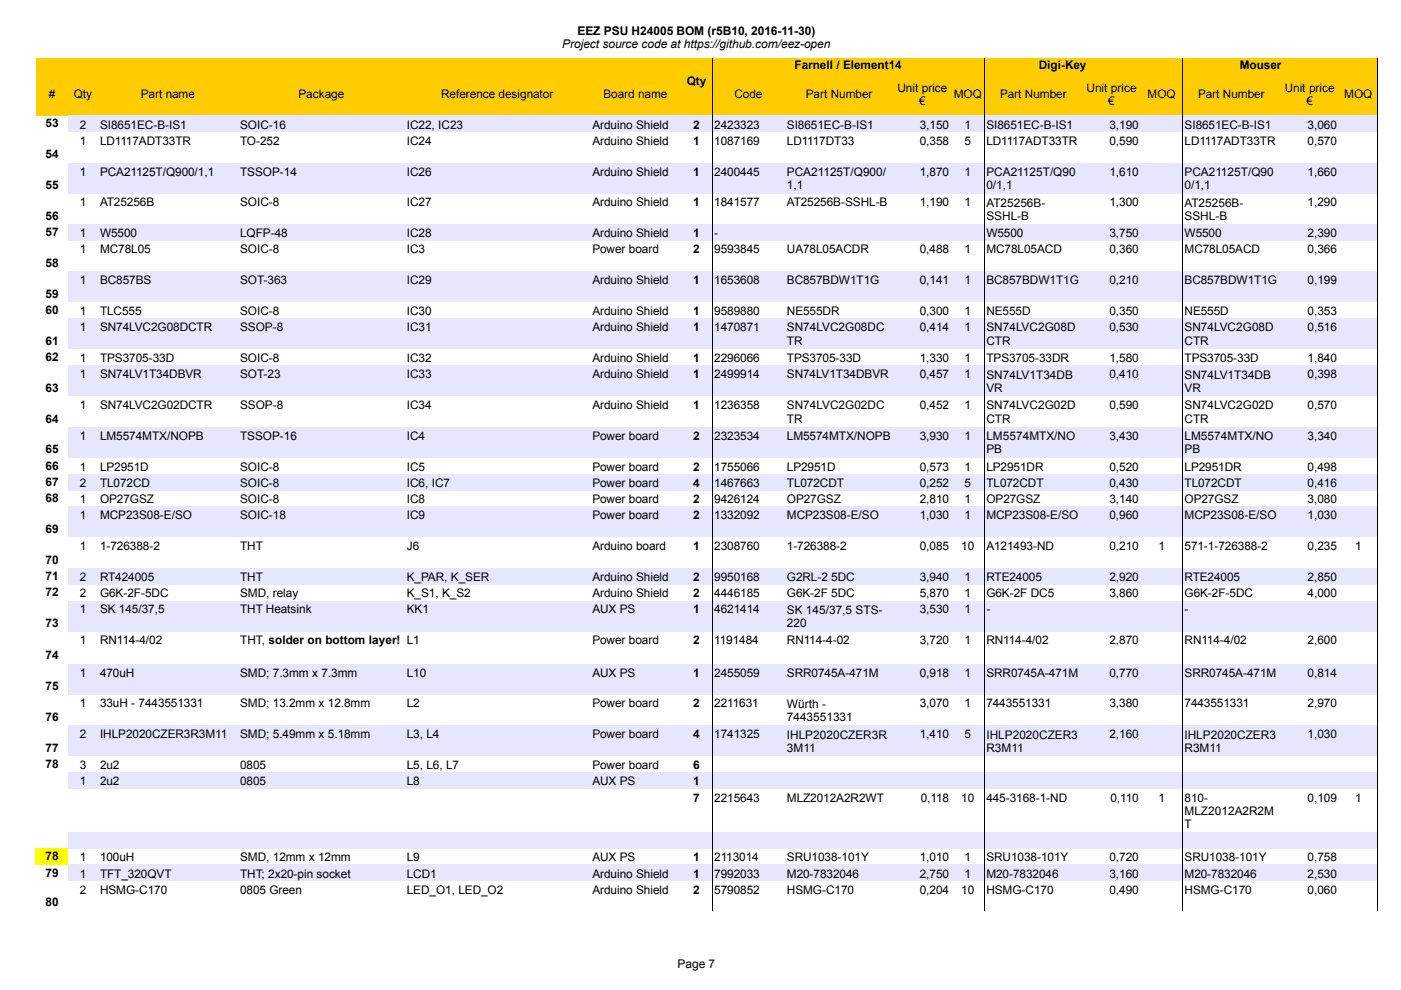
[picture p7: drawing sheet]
<svg xmlns="http://www.w3.org/2000/svg" width="297mm" height="210mm" viewBox="0 0 297 210" stroke-linecap="round" stroke-linejoin="round" font-family="sans-serif">
<defs><g id="words">
<g font-size="2.5">
<text x="119.2" y="10.2">Project source code at https://github.com/eez-open</text>
<text x="122.4" y="7.4">EEZ PSU H24005 BOM (r5B10, 2016-11-30)</text>
<text x="168.5" y="14.7">Farnell / Element14</text>
<text x="220.2" y="14.7">Digi-Key</text>
<text x="262.9" y="14.7">Mouser</text>
<text x="10.3" y="20.8">#</text>
<text x="15.6" y="20.8">Qty</text>
<text x="29.8" y="20.8">Part name</text>
<text x="63.3" y="20.8">Package</text>
<text x="93.5" y="20.8">Reference designator</text>
<text x="128" y="20.8">Board name</text>
<text x="145.6" y="18">Qty</text>
<text x="155.7" y="20.8">Code</text>
<text x="170.9" y="20.8">Part Number</text>
<text x="190.3" y="19.4">Unit price</text>
<text x="194.9" y="22.2">€</text>
<text x="202.2" y="20.8">MOQ</text>
<text x="212" y="20.8">Part Number</text>
<text x="230.4" y="19.4">Unit price</text>
<text x="235" y="22.2">€</text>
<text x="243.3" y="20.8">MOQ</text>
<text x="254" y="20.8">Part Number</text>
<text x="272.4" y="19.4">Unit price</text>
<text x="277" y="22.2">€</text>
<text x="285" y="20.8">MOQ</text>
<text x="9.7" y="27">53</text>
<text x="16.9" y="27.3">2</text>
<text x="21.2" y="27.3">SI8651EC-B-IS1</text>
<text x="50.9" y="27.3">SOIC-16</text>
<text x="86.3" y="27.3">IC22, IC23</text>
<text x="125.6" y="27.3">Arduino Shield</text>
<text x="147" y="27.3">2</text>
<text x="151.4" y="27.3">2423323</text>
<text x="166.8" y="27.3">SI8651EC-B-IS1</text>
<text x="195" y="27.3">3,150</text>
<text x="204.5" y="27.3">1</text>
<text x="209.1" y="27.3">SI8651EC-B-IS1</text>
<text x="235.2" y="27.3">3,190</text>
<text x="251.1" y="27.3">SI8651EC-B-IS1</text>
<text x="277.2" y="27.3">3,060</text>
<text x="9.7" y="33.5">54</text>
<text x="16.9" y="30.7">1</text>
<text x="21.2" y="30.7">LD1117ADT33TR</text>
<text x="50.9" y="30.7">TO-252</text>
<text x="86.3" y="30.7">IC24</text>
<text x="125.6" y="30.7">Arduino Shield</text>
<text x="147" y="30.7">1</text>
<text x="151.4" y="30.7">1087169</text>
<text x="166.8" y="30.7">LD1117DT33</text>
<text x="195" y="30.7">0,358</text>
<text x="204.5" y="30.7">5</text>
<text x="209.1" y="30.7">LD1117ADT33TR</text>
<text x="235.2" y="30.7">0,590</text>
<text x="251.1" y="30.7">LD1117ADT33TR</text>
<text x="277.2" y="30.7">0,570</text>
<text x="9.7" y="40.1">55</text>
<text x="16.9" y="37.3">1</text>
<text x="21.2" y="37.3">PCA21125T/Q900/1,1</text>
<text x="50.9" y="37.3">TSSOP-14</text>
<text x="86.3" y="37.3">IC26</text>
<text x="125.6" y="37.3">Arduino Shield</text>
<text x="147" y="37.3">1</text>
<text x="151.4" y="37.3">2400445</text>
<text x="166.8" y="37.3">PCA21125T/Q900/</text>
<text x="166.8" y="40.1">1,1</text>
<text x="195" y="37.3">1,870</text>
<text x="204.5" y="37.3">1</text>
<text x="209.1" y="37.3">PCA21125T/Q90</text>
<text x="209.1" y="40.1">0/1,1</text>
<text x="235.2" y="37.3">1,610</text>
<text x="251.1" y="37.3">PCA21125T/Q90</text>
<text x="251.1" y="40.1">0/1,1</text>
<text x="277.2" y="37.3">1,660</text>
<text x="9.7" y="46.6">56</text>
<text x="16.9" y="43.8">1</text>
<text x="21.2" y="43.8">AT25256B</text>
<text x="50.9" y="43.8">SOIC-8</text>
<text x="86.3" y="43.8">IC27</text>
<text x="125.6" y="43.8">Arduino Shield</text>
<text x="147" y="43.8">1</text>
<text x="151.4" y="43.8">1841577</text>
<text x="166.8" y="43.8">AT25256B-SSHL-B</text>
<text x="195" y="43.8">1,190</text>
<text x="204.5" y="43.8">1</text>
<text x="209.1" y="43.8">AT25256B-</text>
<text x="209.1" y="46.6">SSHL-B</text>
<text x="235.2" y="43.8">1,300</text>
<text x="251.1" y="43.8">AT25256B-</text>
<text x="251.1" y="46.6">SSHL-B</text>
<text x="277.2" y="43.8">1,290</text>
<text x="9.7" y="50.1">57</text>
<text x="16.9" y="50.3">1</text>
<text x="16.9" y="53.7">1</text>
<text x="21.2" y="50.3">W5500</text>
<text x="21.2" y="53.7">MC78L05</text>
<text x="50.9" y="50.3">LQFP-48</text>
<text x="50.9" y="53.7">SOIC-8</text>
<text x="86.3" y="50.3">IC28</text>
<text x="86.3" y="53.7">IC3</text>
<text x="125.6" y="50.3">Arduino Shield</text>
<text x="125.6" y="53.7">Power board</text>
<text x="147" y="50.3">1</text>
<text x="147" y="53.7">2</text>
<text x="151.4" y="50.3">-</text>
<text x="151.4" y="53.7">9593845</text>
<text x="166.8" y="53.7">UA78L05ACDR</text>
<text x="195" y="53.7">0,488</text>
<text x="204.5" y="53.7">1</text>
<text x="209.1" y="50.3">W5500</text>
<text x="209.1" y="53.7">MC78L05ACD</text>
<text x="235.2" y="50.3">3,750</text>
<text x="235.2" y="53.7">0,360</text>
<text x="251.1" y="50.3">W5500</text>
<text x="251.1" y="53.7">MC78L05ACD</text>
<text x="277.2" y="50.3">2,390</text>
<text x="277.2" y="53.7">0,366</text>
<text x="9.7" y="56.6">58</text>
<text x="9.7" y="63.1">59</text>
<text x="16.9" y="60.3">1</text>
<text x="21.2" y="60.3">BC857BS</text>
<text x="50.9" y="60.3">SOT-363</text>
<text x="86.3" y="60.3">IC29</text>
<text x="125.6" y="60.3">Arduino Shield</text>
<text x="147" y="60.3">1</text>
<text x="151.4" y="60.3">1653608</text>
<text x="166.8" y="60.3">BC857BDW1T1G</text>
<text x="195" y="60.3">0,141</text>
<text x="204.5" y="60.3">1</text>
<text x="209.1" y="60.3">BC857BDW1T1G</text>
<text x="235.2" y="60.3">0,210</text>
<text x="251.1" y="60.3">BC857BDW1T1G</text>
<text x="277.2" y="60.3">0,199</text>
<text x="9.7" y="66.6">60</text>
<text x="16.9" y="66.8">1</text>
<text x="16.9" y="70.2">1</text>
<text x="21.2" y="66.8">TLC555</text>
<text x="21.2" y="70.2">SN74LVC2G08DCTR</text>
<text x="50.9" y="66.8">SOIC-8</text>
<text x="50.9" y="70.2">SSOP-8</text>
<text x="86.3" y="66.8">IC30</text>
<text x="86.3" y="70.2">IC31</text>
<text x="125.6" y="66.8">Arduino Shield</text>
<text x="125.6" y="70.2">Arduino Shield</text>
<text x="147" y="66.8">1</text>
<text x="147" y="70.2">1</text>
<text x="151.4" y="66.8">9589880</text>
<text x="151.4" y="70.2">1470871</text>
<text x="166.8" y="66.8">NE555DR</text>
<text x="166.8" y="70.3">SN74LVC2G08DC</text>
<text x="195" y="66.8">0,300</text>
<text x="195" y="70.2">0,414</text>
<text x="204.5" y="66.8">1</text>
<text x="204.5" y="70.2">1</text>
<text x="209.1" y="66.8">NE555D</text>
<text x="209.1" y="70.3">SN74LVC2G08D</text>
<text x="235.2" y="66.8">0,350</text>
<text x="235.2" y="70.2">0,530</text>
<text x="251.1" y="66.8">NE555D</text>
<text x="251.1" y="70.3">SN74LVC2G08D</text>
<text x="277.2" y="66.8">0,353</text>
<text x="277.2" y="70.2">0,516</text>
<text x="9.7" y="73.1">61</text>
<text x="9.7" y="76.5">62</text>
<text x="16.9" y="76.8">1</text>
<text x="21.2" y="76.8">TPS3705-33D</text>
<text x="50.9" y="76.8">SOIC-8</text>
<text x="86.3" y="76.8">IC32</text>
<text x="125.6" y="76.8">Arduino Shield</text>
<text x="147" y="76.8">1</text>
<text x="151.4" y="76.8">2296066</text>
<text x="166.8" y="76.8">TPS3705-33D</text>
<text x="166.8" y="73.1">TR</text>
<text x="195" y="76.8">1,330</text>
<text x="204.5" y="76.8">1</text>
<text x="209.1" y="76.8">TPS3705-33DR</text>
<text x="209.1" y="73.1">CTR</text>
<text x="235.2" y="76.8">1,580</text>
<text x="251.1" y="76.8">TPS3705-33D</text>
<text x="251.1" y="73.1">CTR</text>
<text x="277.2" y="76.8">1,840</text>
<text x="9.7" y="83">63</text>
<text x="16.9" y="80.2">1</text>
<text x="21.2" y="80.2">SN74LV1T34DBVR</text>
<text x="50.9" y="80.2">SOT-23</text>
<text x="86.3" y="80.2">IC33</text>
<text x="125.6" y="80.2">Arduino Shield</text>
<text x="147" y="80.2">1</text>
<text x="151.4" y="80.2">2499914</text>
<text x="166.8" y="80.2">SN74LV1T34DBVR</text>
<text x="195" y="80.2">0,457</text>
<text x="204.5" y="80.2">1</text>
<text x="209.1" y="80.3">SN74LV1T34DB</text>
<text x="209.1" y="83.1">VR</text>
<text x="235.2" y="80.2">0,410</text>
<text x="251.1" y="80.3">SN74LV1T34DB</text>
<text x="251.1" y="83.1">VR</text>
<text x="277.2" y="80.2">0,398</text>
<text x="9.7" y="89.6">64</text>
<text x="16.9" y="86.7">1</text>
<text x="21.2" y="86.7">SN74LVC2G02DCTR</text>
<text x="50.9" y="86.7">SSOP-8</text>
<text x="86.3" y="86.7">IC34</text>
<text x="125.6" y="86.7">Arduino Shield</text>
<text x="147" y="86.7">1</text>
<text x="151.4" y="86.7">1236358</text>
<text x="166.8" y="86.8">SN74LVC2G02DC</text>
<text x="166.8" y="89.6">TR</text>
<text x="195" y="86.7">0,452</text>
<text x="204.5" y="86.7">1</text>
<text x="209.1" y="86.8">SN74LVC2G02D</text>
<text x="209.1" y="89.6">CTR</text>
<text x="235.2" y="86.7">0,590</text>
<text x="251.1" y="86.8">SN74LVC2G02D</text>
<text x="251.1" y="89.6">CTR</text>
<text x="277.2" y="86.7">0,570</text>
<text x="16.9" y="93.3">1</text>
<text x="21.2" y="93.3">LM5574MTX/NOPB</text>
<text x="50.9" y="93.3">TSSOP-16</text>
<text x="86.3" y="93.3">IC4</text>
<text x="125.6" y="93.3">Power board</text>
<text x="147" y="93.3">2</text>
<text x="151.4" y="93.3">2323534</text>
<text x="166.8" y="93.3">LM5574MTX/NOPB</text>
<text x="195" y="93.3">3,930</text>
<text x="204.5" y="93.3">1</text>
<text x="209.1" y="93.3">LM5574MTX/NO</text>
<text x="235.2" y="93.3">3,430</text>
<text x="251.1" y="93.3">LM5574MTX/NO</text>
<text x="277.2" y="93.3">3,340</text>
<text x="9.7" y="96.1">65</text>
<text x="9.7" y="99.6">66</text>
<text x="16.9" y="99.8">1</text>
<text x="21.2" y="99.8">LP2951D</text>
<text x="50.9" y="99.8">SOIC-8</text>
<text x="86.3" y="99.8">IC5</text>
<text x="125.6" y="99.8">Power board</text>
<text x="147" y="99.8">2</text>
<text x="151.4" y="99.8">1755066</text>
<text x="166.8" y="99.8">LP2951D</text>
<text x="195" y="99.8">0,573</text>
<text x="204.5" y="99.8">1</text>
<text x="209.1" y="99.8">LP2951DR</text>
<text x="209.1" y="96.1">PB</text>
<text x="235.2" y="99.8">0,520</text>
<text x="251.1" y="99.8">LP2951DR</text>
<text x="251.1" y="96.1">PB</text>
<text x="277.2" y="99.8">0,498</text>
<text x="9.7" y="103">67</text>
<text x="9.7" y="106.4">68</text>
<text x="16.9" y="103.3">2</text>
<text x="16.9" y="106.7">1</text>
<text x="21.2" y="103.3">TL072CD</text>
<text x="21.2" y="106.7">OP27GSZ</text>
<text x="50.9" y="103.3">SOIC-8</text>
<text x="50.9" y="106.7">SOIC-8</text>
<text x="86.3" y="103.3">IC6, IC7</text>
<text x="86.3" y="106.7">IC8</text>
<text x="125.6" y="103.3">Power board</text>
<text x="125.6" y="106.7">Power board</text>
<text x="147" y="103.3">4</text>
<text x="147" y="106.7">2</text>
<text x="151.4" y="103.3">1467663</text>
<text x="151.4" y="106.7">9426124</text>
<text x="166.8" y="103.3">TL072CDT</text>
<text x="166.8" y="106.7">OP27GSZ</text>
<text x="195" y="103.3">0,252</text>
<text x="195" y="106.7">2,810</text>
<text x="204.5" y="103.3">5</text>
<text x="204.5" y="106.7">1</text>
<text x="209.1" y="103.3">TL072CDT</text>
<text x="209.1" y="106.7">OP27GSZ</text>
<text x="235.2" y="103.3">0,430</text>
<text x="235.2" y="106.7">3,140</text>
<text x="251.1" y="103.3">TL072CDT</text>
<text x="251.1" y="106.7">OP27GSZ</text>
<text x="277.2" y="103.3">0,416</text>
<text x="277.2" y="106.7">3,080</text>
<text x="9.7" y="113">69</text>
<text x="16.9" y="110.1">1</text>
<text x="21.2" y="110.1">MCP23S08-E/SO</text>
<text x="50.9" y="110.1">SOIC-18</text>
<text x="86.3" y="110.1">IC9</text>
<text x="125.6" y="110.1">Power board</text>
<text x="147" y="110.1">2</text>
<text x="151.4" y="110.1">1332092</text>
<text x="166.8" y="110.1">MCP23S08-E/SO</text>
<text x="195" y="110.1">1,030</text>
<text x="204.5" y="110.1">1</text>
<text x="209.1" y="110.1">MCP23S08-E/SO</text>
<text x="235.2" y="110.1">0,960</text>
<text x="251.1" y="110.1">MCP23S08-E/SO</text>
<text x="277.2" y="110.1">1,030</text>
<text x="9.7" y="119.5">70</text>
<text x="16.9" y="116.7">1</text>
<text x="21.2" y="116.7">1-726388-2</text>
<text x="50.9" y="116.7">THT</text>
<text x="86.3" y="116.7">J6</text>
<text x="125.6" y="116.7">Arduino board</text>
<text x="147" y="116.7">1</text>
<text x="151.4" y="116.7">2308760</text>
<text x="166.8" y="116.7">1-726388-2</text>
<text x="195" y="116.7">0,085</text>
<text x="203.8" y="116.7">10</text>
<text x="209.1" y="116.7">A121493-ND</text>
<text x="235.2" y="116.7">0,210</text>
<text x="245.6" y="116.7">1</text>
<text x="251.1" y="116.7">571-1-726388-2</text>
<text x="277.2" y="116.7">0,235</text>
<text x="287.3" y="116.7">1</text>
<text x="9.7" y="122.9">71</text>
<text x="16.9" y="123.2">2</text>
<text x="21.2" y="123.2">RT424005</text>
<text x="50.9" y="123.2">THT</text>
<text x="86.3" y="123.2">K_PAR, K_SER</text>
<text x="125.6" y="123.2">Arduino Shield</text>
<text x="147" y="123.2">2</text>
<text x="151.4" y="123.2">9950168</text>
<text x="166.8" y="123.2">G2RL-2 5DC</text>
<text x="195" y="123.2">3,940</text>
<text x="204.5" y="123.2">1</text>
<text x="209.1" y="123.2">RTE24005</text>
<text x="235.2" y="123.2">2,920</text>
<text x="251.1" y="123.2">RTE24005</text>
<text x="277.2" y="123.2">2,850</text>
<text x="9.7" y="126.4">72</text>
<text x="16.9" y="126.6">2</text>
<text x="16.9" y="130.1">1</text>
<text x="21.2" y="126.6">G6K-2F-5DC</text>
<text x="21.2" y="130.1">SK 145/37,5</text>
<text x="50.9" y="126.6">SMD, relay</text>
<text x="50.9" y="130.1">THT Heatsink</text>
<text x="86.3" y="126.6">K_S1, K_S2</text>
<text x="86.3" y="130.1">KK1</text>
<text x="125.6" y="126.6">Arduino Shield</text>
<text x="125.6" y="130.1">AUX PS</text>
<text x="147" y="126.6">2</text>
<text x="147" y="130.1">1</text>
<text x="151.4" y="126.6">4446185</text>
<text x="151.4" y="130.1">4621414</text>
<text x="166.8" y="126.6">G6K-2F 5DC</text>
<text x="166.8" y="130.1">SK 145/37,5 STS-</text>
<text x="195" y="126.6">5,870</text>
<text x="195" y="130.1">3,530</text>
<text x="204.5" y="126.6">1</text>
<text x="204.5" y="130.1">1</text>
<text x="209.1" y="126.6">G6K-2F DC5</text>
<text x="209.1" y="130.1">-</text>
<text x="235.2" y="126.6">3,860</text>
<text x="251.1" y="126.6">G6K-2F-5DC</text>
<text x="251.1" y="130.1">-</text>
<text x="277.2" y="126.6">4,000</text>
<text x="9.7" y="132.9">73</text>
<text x="16.9" y="136.6">1</text>
<text x="21.2" y="136.6">RN114-4/02</text>
<text x="50.9" y="136.6">THT, solder on bottom layer! L1</text>
<text x="125.6" y="136.6">Power board</text>
<text x="147" y="136.6">2</text>
<text x="151.4" y="136.6">1191484</text>
<text x="166.8" y="136.6">RN114-4-02</text>
<text x="166.8" y="132.9">220</text>
<text x="195" y="136.6">3,720</text>
<text x="204.5" y="136.6">1</text>
<text x="209.1" y="136.6">RN114-4/02</text>
<text x="235.2" y="136.6">2,870</text>
<text x="251.1" y="136.6">RN114-4/02</text>
<text x="277.2" y="136.6">2,600</text>
<text x="9.7" y="139.8">74</text>
<text x="16.9" y="143.5">1</text>
<text x="21.2" y="143.5">470uH</text>
<text x="50.9" y="143.5">SMD; 7.3mm x 7.3mm</text>
<text x="86.3" y="143.5">L10</text>
<text x="125.6" y="143.5">AUX PS</text>
<text x="147" y="143.5">1</text>
<text x="151.4" y="143.5">2455059</text>
<text x="166.8" y="143.5">SRR0745A-471M</text>
<text x="195" y="143.5">0,918</text>
<text x="204.5" y="143.5">1</text>
<text x="209.1" y="143.5">SRR0745A-471M</text>
<text x="235.2" y="143.5">0,770</text>
<text x="251.1" y="143.5">SRR0745A-471M</text>
<text x="277.2" y="143.5">0,814</text>
<text x="9.7" y="146.3">75</text>
<text x="9.7" y="152.9">76</text>
<text x="16.9" y="150">1</text>
<text x="21.2" y="150">33uH - 7443551331</text>
<text x="50.9" y="150">SMD; 13.2mm x 12.8mm</text>
<text x="86.3" y="150">L2</text>
<text x="125.6" y="150">Power board</text>
<text x="147" y="150">2</text>
<text x="151.4" y="150">2211631</text>
<text x="166.8" y="150">Würth -</text>
<text x="166.8" y="152.9">7443551331</text>
<text x="195" y="150">3,070</text>
<text x="204.5" y="150">1</text>
<text x="209.1" y="150">7443551331</text>
<text x="235.2" y="150">3,380</text>
<text x="251.1" y="150">7443551331</text>
<text x="277.2" y="150">2,970</text>
<text x="9.7" y="159.4">77</text>
<text x="16.9" y="156.6">2</text>
<text x="21.2" y="156.6">IHLP2020CZER3R3M11</text>
<text x="50.9" y="156.6">SMD; 5.49mm x 5.18mm</text>
<text x="86.3" y="156.6">L3, L4</text>
<text x="125.6" y="156.6">Power board</text>
<text x="147" y="156.6">4</text>
<text x="151.4" y="156.6">1741325</text>
<text x="166.8" y="156.6">IHLP2020CZER3R</text>
<text x="166.8" y="159.4">3M11</text>
<text x="195" y="156.6">1,410</text>
<text x="204.5" y="156.6">5</text>
<text x="209.1" y="156.6">IHLP2020CZER3</text>
<text x="209.1" y="159.4">R3M11</text>
<text x="235.2" y="156.6">2,160</text>
<text x="251.1" y="156.6">IHLP2020CZER3</text>
<text x="251.1" y="159.4">R3M11</text>
<text x="277.2" y="156.6">1,030</text>
<text x="9.7" y="162.8">78</text>
<text x="16.9" y="163.1">3</text>
<text x="16.9" y="166.5">1</text>
<text x="21.2" y="163.1">2u2</text>
<text x="21.2" y="166.5">2u2</text>
<text x="50.9" y="163.1">0805</text>
<text x="50.9" y="166.5">0805</text>
<text x="86.3" y="163.1">L5, L6, L7</text>
<text x="86.3" y="166.5">L8</text>
<text x="125.6" y="163.1">Power board</text>
<text x="125.6" y="166.5">AUX PS</text>
<text x="147" y="163.1">6</text>
<text x="147" y="166.5">1</text>
<text x="147" y="170">7</text>
<text x="151.4" y="170">2215643</text>
<text x="166.8" y="170">MLZ2012A2R2WT</text>
<text x="195.2" y="170">0,118</text>
<text x="203.8" y="170">10</text>
<text x="209.1" y="170">445-3168-1-ND</text>
<text x="235.4" y="170">0,110</text>
<text x="245.6" y="170">1</text>
<text x="251.1" y="170">810-</text>
<text x="251.1" y="172.8">MLZ2012A2R2M</text>
<text x="277.2" y="170">0,109</text>
<text x="287.3" y="170">1</text>
<text x="251.1" y="175.6">T</text>
<text x="9.7" y="182.4">78</text>
<text x="9.7" y="185.8">79</text>
<text x="16.9" y="182.6">1</text>
<text x="21.2" y="182.6">100uH</text>
<text x="50.9" y="182.6">SMD, 12mm x 12mm</text>
<text x="86.3" y="182.6">L9</text>
<text x="125.6" y="182.6">AUX PS</text>
<text x="147" y="182.6">1</text>
<text x="151.4" y="182.6">2113014</text>
<text x="166.8" y="182.6">SRU1038-101Y</text>
<text x="195" y="182.6">1,010</text>
<text x="204.5" y="182.6">1</text>
<text x="209.1" y="182.6">SRU1038-101Y</text>
<text x="235.2" y="182.6">0,720</text>
<text x="251.1" y="182.6">SRU1038-101Y</text>
<text x="277.2" y="182.6">0,758</text>
<text x="16.9" y="186.1">1</text>
<text x="16.9" y="189.5">2</text>
<text x="21.2" y="186.1">TFT_320QVT</text>
<text x="21.2" y="189.5">HSMG-C170</text>
<text x="50.9" y="186.1">THT; 2x20-pin socket</text>
<text x="50.9" y="189.5">0805 Green</text>
<text x="86.3" y="186.1">LCD1</text>
<text x="86.3" y="189.5">LED_O1, LED_O2</text>
<text x="125.6" y="186.1">Arduino Shield</text>
<text x="125.6" y="189.5">Arduino Shield</text>
<text x="147" y="186.1">1</text>
<text x="147" y="189.5">2</text>
<text x="151.4" y="186.1">7992033</text>
<text x="151.4" y="189.5">5790852</text>
<text x="166.8" y="186.1">M20-7832046</text>
<text x="166.8" y="189.5">HSMG-C170</text>
<text x="195" y="186.1">2,750</text>
<text x="195" y="189.5">0,204</text>
<text x="203.8" y="189.5">10</text>
<text x="204.5" y="186.1">1</text>
<text x="209.1" y="186.1">M20-7832046</text>
<text x="209.1" y="189.5">HSMG-C170</text>
<text x="235.2" y="186.1">3,160</text>
<text x="235.2" y="189.5">0,490</text>
<text x="251.1" y="186.1">M20-7832046</text>
<text x="251.1" y="189.5">HSMG-C170</text>
<text x="277.2" y="186.1">2,530</text>
<text x="277.2" y="189.5">0,060</text>
<text x="9.7" y="192.2">80</text>
<text x="143.7" y="205.3">Page 7</text>
</g>
</g></defs>
<path d="M7.6 12.3h284.5v12.2h-284.5z" fill-rule="evenodd" fill="#fc0"/>
<path d="M151 12.4v12.2M208.7 12.4v12.2M250.7 12.4v12.2M292.1 12.4v12.2" fill="none" stroke="#000" stroke-width=".21"/>
<g fill="#e6e6ff">
<path d="M14.4 24.5h277.7v3.5h-277.7z" fill-rule="evenodd"/>
<path d="M14.4 34.5h277.7v6.5h-277.7z" fill-rule="evenodd"/>
<path d="M14.4 47.6h277.7v3.4h-277.7z" fill-rule="evenodd"/>
<path d="M14.4 57.5h277.7v6.6h-277.7z" fill-rule="evenodd"/>
<path d="M14.4 67.5h277.7v6.5h-277.7z" fill-rule="evenodd"/>
<path d="M14.4 77.5h277.7v6.5h-277.7z" fill-rule="evenodd"/>
<path d="M14.4 90.6h277.7v6.5h-277.7z" fill-rule="evenodd"/>
<path d="M14.4 100.5h277.7v3.5h-277.7z" fill-rule="evenodd"/>
<path d="M14.4 107.4h277.7v6.5h-277.7z" fill-rule="evenodd"/>
<path d="M14.4 120.4h277.7v3.5h-277.7z" fill-rule="evenodd"/>
<path d="M14.4 127.4h277.7v6.5h-277.7z" fill-rule="evenodd"/>
<path d="M14.4 140.8h277.7v6.5h-277.7z" fill-rule="evenodd"/>
<path d="M14.4 153.8h277.7v6.5h-277.7z" fill-rule="evenodd"/>
<path d="M14.4 163.8h277.7v3.4h-277.7z" fill-rule="evenodd"/>
<path d="M14.4 176.5h277.7v3.4h-277.7z" fill-rule="evenodd"/>
</g>
<path d="M7.6 179.9h6.8v3.4h-6.8z" fill-rule="evenodd" fill="#ff0"/>
<path d="M14.4 183.3h277.7v3.5h-277.7z" fill-rule="evenodd" fill="#e6e6ff"/>
<path d="M151 24.6v168.5M208.7 24.6v168.5M250.7 24.6v168.5M292.1 24.6v168.5" fill="none" stroke="#000" stroke-width=".21"/>
<use href="#words"/>
</svg>
